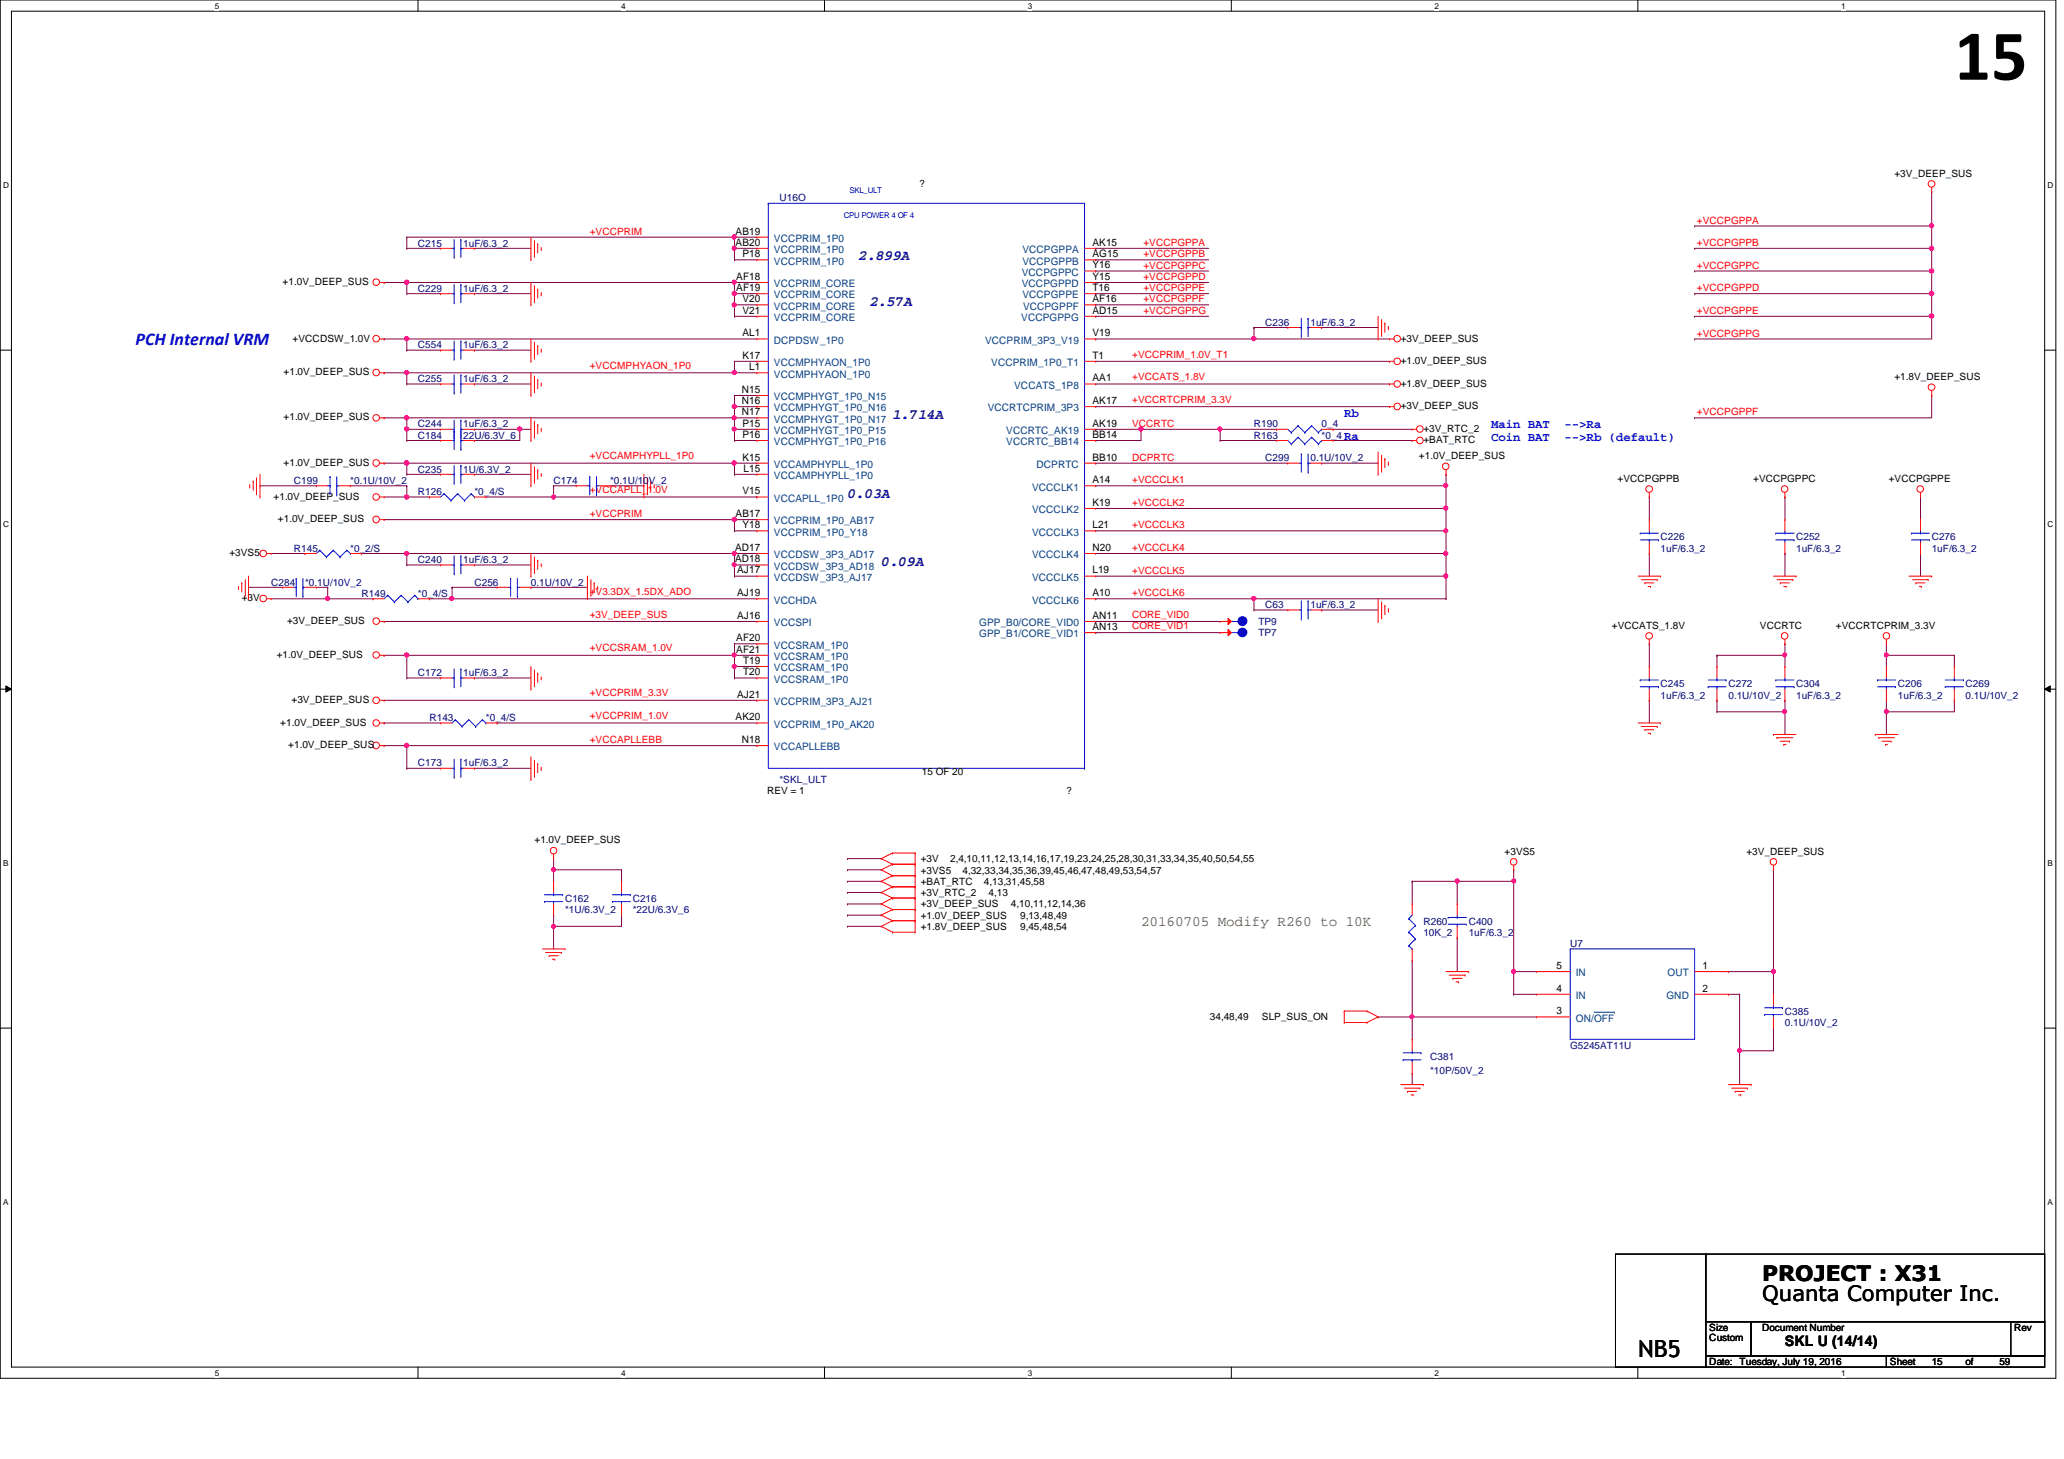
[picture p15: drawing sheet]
<svg xmlns="http://www.w3.org/2000/svg" width="297mm" height="210mm" viewBox="0 0 297 210" stroke-linecap="round" stroke-linejoin="round" font-family="sans-serif">
<defs><g id="words">
<text font-size="10.4" x="281.3" y="11.5">15</text>
<text font-size="3.4" x="235.8" y="195.2">NB5</text>
<g font-size="3">
<text x="253.6" y="184.3">PROJECT : X31</text>
<text x="253.6" y="187.2">Quanta Computer Inc.</text>
</g>
<text font-size="2.6" fill="#00f" x="19.5" y="49.6">PCH Internal VRM</text>
<g font-size="2.1" fill="#000080">
<text x="123.6" y="37.5">2.899A</text>
<text x="125.2" y="44">2.57A</text>
<text x="128.4" y="60.2">1.714A</text>
<text x="122" y="71.6">0.03A</text>
<text x="126.8" y="81.4">0.09A</text>
</g>
<text font-size="2.1" fill="#808000" x="164.2" y="133.3">20160705 Modify R260 to 10K</text>
<text font-size="2.1" x="256.9" y="193.7">SKL U (14/14)</text>
<g font-size="1.8" fill="#00f">
<text x="193.5" y="60">Rb</text>
<text x="193.5" y="63.3">Ra</text>
<text x="214.6" y="61.6">Main BAT</text>
<text x="214.6" y="63.4">Coin BAT</text>
<text x="225.2" y="61.6">--&gt;Ra</text>
<text x="225.2" y="63.4">--&gt;Rb (default)</text>
</g>
<g font-size="1.5">
<text x="105.9" y="33.7">AB19</text>
<text x="105.9" y="35.3">AB20</text>
<text x="157.2" y="35.3">AK15</text>
<text x="106" y="40.3">AF18</text>
<text x="106" y="41.9">AF19</text>
<text x="106.8" y="37">P18</text>
<text x="157.2" y="37">AG15</text>
<text x="157.2" y="38.6">Y16</text>
<text x="157.2" y="40.3">Y15</text>
<text x="157.2" y="41.9">T16</text>
<text x="106.8" y="43.5">V20</text>
<text x="106.8" y="45.1">V21</text>
<text x="157.2" y="43.5">AF16</text>
<text x="157.2" y="45.1">AD15</text>
<text x="106.8" y="48.4">AL1</text>
<text x="106.8" y="51.6">K17</text>
<text x="107.8" y="53.3">L1</text>
<text x="157.2" y="51.6">T1</text>
<text x="157.2" y="48.4">V19</text>
<text x="106.8" y="56.5">N15</text>
<text x="106.8" y="58.1">N16</text>
<text x="106.8" y="59.7">N17</text>
<text x="157.2" y="54.9">AA1</text>
<text x="157.2" y="58.1">AK17</text>
<text x="106.8" y="61.4">P15</text>
<text x="106.8" y="63">P16</text>
<text x="157.2" y="61.4">AK19</text>
<text x="157.2" y="63">BB14</text>
<text x="106.8" y="66.3">K15</text>
<text x="106.8" y="71.1">V15</text>
<text x="107" y="67.9">L15</text>
<text x="157.2" y="69.5">A14</text>
<text x="157.2" y="66.3">BB10</text>
<text x="105.9" y="74.4">AB17</text>
<text x="106.8" y="76">Y18</text>
<text x="157.2" y="72.8">K19</text>
<text x="157.2" y="76">L21</text>
<text x="105.8" y="79.2">AD17</text>
<text x="105.8" y="80.9">AD18</text>
<text x="106.1" y="82.5">AJ17</text>
<text x="157.2" y="79.2">N20</text>
<text x="157.2" y="82.5">L19</text>
<text x="106.1" y="85.8">AJ19</text>
<text x="106.1" y="89">AJ16</text>
<text x="157.2" y="89">AN11</text>
<text x="157.2" y="85.8">A10</text>
<text x="106" y="92.2">AF20</text>
<text x="106" y="93.9">AF21</text>
<text x="106.9" y="95.5">T19</text>
<text x="157.2" y="90.6">AN13</text>
<text x="106.1" y="100.4">AJ21</text>
<text x="106.9" y="97.2">T20</text>
<text x="105.9" y="103.6">AK20</text>
<text x="106.8" y="106.9">N18</text>
<text x="224" y="142.7">4</text>
<text x="224" y="139.4">5</text>
<text x="245" y="139.4">1</text>
<text x="245" y="142.7">2</text>
<text x="224" y="145.9">3</text>
</g>
<g font-size="1.5" fill="#004080">
<text x="111.4" y="34.8">VCCPRIM_1P0</text>
<text x="111.4" y="36.4">VCCPRIM_1P0</text>
<text x="111.4" y="38.1">VCCPRIM_1P0</text>
<text x="111.4" y="41.3">VCCPRIM_CORE</text>
<text x="147.1" y="39.7">VCCPGPPC</text>
<text x="147.1" y="41.3">VCCPGPPD</text>
<text x="147.1" y="36.4">VCCPGPPA</text>
<text x="147.1" y="38.1">VCCPGPPB</text>
<text x="111.4" y="42.9">VCCPRIM_CORE</text>
<text x="111.4" y="44.5">VCCPRIM_CORE</text>
<text x="111.4" y="46.2">VCCPRIM_CORE</text>
<text x="147" y="46.2">VCCPGPPG</text>
<text x="147.1" y="42.9">VCCPGPPE</text>
<text x="147.2" y="44.5">VCCPGPPF</text>
<text x="111.4" y="49.4">DCPDSW_1P0</text>
<text x="111.4" y="52.7">VCCMPHYAON_1P0</text>
<text x="141.8" y="49.4">VCCPRIM_3P3_V19</text>
<text x="142.7" y="52.7">VCCPRIM_1P0_T1</text>
<text x="111.4" y="54.3">VCCMPHYAON_1P0</text>
<text x="111.4" y="57.6">VCCMPHYGT_1P0_N15</text>
<text x="111.4" y="59.2">VCCMPHYGT_1P0_N16</text>
<text x="142.2" y="59.2">VCCRTCPRIM_3P3</text>
<text x="146" y="55.9">VCCATS_1P8</text>
<text x="111.4" y="60.8">VCCMPHYGT_1P0_N17</text>
<text x="111.4" y="62.4">VCCMPHYGT_1P0_P15</text>
<text x="111.4" y="64.1">VCCMPHYGT_1P0_P16</text>
<text x="144.8" y="62.4">VCCRTC_AK19</text>
<text x="144.8" y="64.1">VCCRTC_BB14</text>
<text x="111.4" y="67.3">VCCAMPHYPLL_1P0</text>
<text x="111.4" y="68.9">VCCAMPHYPLL_1P0</text>
<text x="148.5" y="70.6">VCCCLK1</text>
<text x="149.2" y="67.3">DCPRTC</text>
<text x="111.4" y="72.2">VCCAPLL_1P0</text>
<text x="111.4" y="75.4">VCCPRIM_1P0_AB17</text>
<text x="111.4" y="77">VCCPRIM_1P0_Y18</text>
<text x="148.5" y="73.8">VCCCLK2</text>
<text x="148.5" y="77">VCCCLK3</text>
<text x="111.4" y="80.3">VCCDSW_3P3_AD17</text>
<text x="111.4" y="82">VCCDSW_3P3_AD18</text>
<text x="111.4" y="83.6">VCCDSW_3P3_AJ17</text>
<text x="148.5" y="80.3">VCCCLK4</text>
<text x="148.5" y="83.6">VCCCLK5</text>
<text x="111.4" y="86.8">VCCHDA</text>
<text x="148.5" y="86.8">VCCCLK6</text>
<text x="111.4" y="90.1">VCCSPI</text>
<text x="111.4" y="93.3">VCCSRAM_1P0</text>
<text x="111.4" y="95">VCCSRAM_1P0</text>
<text x="140.9" y="90.1">GPP_B0/CORE_VID0</text>
<text x="140.9" y="91.7">GPP_B1/CORE_VID1</text>
<text x="111.4" y="101.4">VCCPRIM_3P3_AJ21</text>
<text x="111.4" y="96.6">VCCSRAM_1P0</text>
<text x="111.4" y="98.2">VCCSRAM_1P0</text>
<text x="111.4" y="107.9">VCCAPLLEBB</text>
<text x="111.4" y="104.7">VCCPRIM_1P0_AK20</text>
<text x="226.8" y="143.7">IN</text>
<text x="226.8" y="140.5">IN</text>
<text x="239.8" y="143.7">GND</text>
<text x="240" y="140.5">OUT</text>
<text x="226.8" y="147">ON/OFF</text>
</g>
<g font-size="1.4" fill="#000080">
<text x="112.2" y="29">U16O</text>
<text x="60.2" y="35.5">C215</text>
<text x="66.7" y="35.5">1uF/6.3_2</text>
<text x="60.2" y="42">C229</text>
<text x="66.7" y="42">1uF/6.3_2</text>
<text x="182.1" y="46.9">C236</text>
<text x="188.6" y="46.9">1uF/6.3_2</text>
<text x="60.2" y="50.1">C554</text>
<text x="66.7" y="50.1">1uF/6.3_2</text>
<text x="60.2" y="55">C255</text>
<text x="66.7" y="55">1uF/6.3_2</text>
<text x="60.2" y="63.1">C184</text>
<text x="60.2" y="61.5">C244</text>
<text x="66.7" y="63.1">22U/6.3V_6</text>
<text x="66.7" y="61.5">1uF/6.3_2</text>
<text x="180.5" y="63.1">R163</text>
<text x="180.5" y="61.5">R190</text>
<text x="190.2" y="63.1">*0_4</text>
<text x="190.2" y="61.5">0_4</text>
<text x="42.3" y="69.6">C199</text>
<text x="50.4" y="69.6">*0.1U/10V_2</text>
<text x="60.2" y="68">C235</text>
<text x="60.2" y="71.2">R126</text>
<text x="66.7" y="68">1U/6.3V_2</text>
<text x="68.3" y="71.2">*0_4/S</text>
<text x="79.7" y="69.6">C174</text>
<text x="87.8" y="69.6">*0.1U/10V_2</text>
<text x="182.1" y="66.4">C299</text>
<text x="188.6" y="66.4">0.1U/10V_2</text>
<text x="239" y="77.7">C226</text>
<text x="258.5" y="77.7">C252</text>
<text x="278" y="77.7">C276</text>
<text x="42.3" y="79.4">R145</text>
<text x="50.4" y="79.4">*0_2/S</text>
<text x="60.2" y="81">C240</text>
<text x="66.7" y="81">1uF/6.3_2</text>
<text x="239" y="79.4">1uF/6.3_2</text>
<text x="258.5" y="79.4">1uF/6.3_2</text>
<text x="278" y="79.4">1uF/6.3_2</text>
<text x="39" y="84.2">C284</text>
<text x="43.9" y="84.2">*0.1U/10V_2</text>
<text x="52" y="85.9">R149</text>
<text x="60.2" y="85.9">*0_4/S</text>
<text x="68.3" y="84.2">C256</text>
<text x="76.4" y="84.2">0.1U/10V_2</text>
<text x="181.1" y="89.9">TP9</text>
<text x="182.1" y="87.5">C63</text>
<text x="188.6" y="87.5">1uF/6.3_2</text>
<text x="181.1" y="91.6">TP7</text>
<text x="60.2" y="97.2">C172</text>
<text x="66.7" y="97.2">1uF/6.3_2</text>
<text x="239" y="98.9">C245</text>
<text x="239" y="100.5">1uF/6.3_2</text>
<text x="248.7" y="98.9">C272</text>
<text x="248.7" y="100.5">0.1U/10V_2</text>
<text x="258.5" y="98.9">C304</text>
<text x="258.5" y="100.5">1uF/6.3_2</text>
<text x="273.1" y="98.9">C206</text>
<text x="273.1" y="100.5">1uF/6.3_2</text>
<text x="282.9" y="98.9">C269</text>
<text x="282.9" y="100.5">0.1U/10V_2</text>
<text x="61.8" y="103.8">R143</text>
<text x="69.9" y="103.8">*0_4/S</text>
<text x="60.2" y="110.2">C173</text>
<text x="66.7" y="110.2">1uF/6.3_2</text>
<text x="112.2" y="112.7">*SKL_ULT</text>
<text x="81.3" y="129.8">C162</text>
<text x="81.3" y="131.4">*1U/6.3V_2</text>
<text x="91.1" y="129.8">C216</text>
<text x="91.1" y="131.4">*22U/6.3V_6</text>
<text x="204.8" y="133">R260</text>
<text x="204.8" y="134.6">10K_2</text>
<text x="211.4" y="133">C400</text>
<text x="211.4" y="134.6">1uF/6.3_2</text>
<text x="226" y="136.3">U7</text>
<text x="256.9" y="146">C385</text>
<text x="256.9" y="147.7">0.1U/10V_2</text>
<text x="205.8" y="152.5">C381</text>
<text x="205.8" y="154.5">*10P/50V_2</text>
<text x="226" y="150.9">G5245AT11U</text>
</g>
<g font-size="1.4">
<text x="132.3" y="26.8">?</text>
<text x="272.6" y="25.4">+3V_DEEP_SUS</text>
<text x="40.7" y="41">+1.0V_DEEP_SUS</text>
<text x="42.1" y="49.1">+VCCDSW_1.0V</text>
<text x="201.6" y="52.4">+1.0V_DEEP_SUS</text>
<text x="201.6" y="49.1">+3V_DEEP_SUS</text>
<text x="40.8" y="54">+1.0V_DEEP_SUS</text>
<text x="201.6" y="58.9">+3V_DEEP_SUS</text>
<text x="201.6" y="55.6">+1.8V_DEEP_SUS</text>
<text x="272.6" y="54.7">+1.8V_DEEP_SUS</text>
<text x="40.8" y="60.5">+1.0V_DEEP_SUS</text>
<text x="204.8" y="62.1">+3V_RTC_2</text>
<text x="204.8" y="63.8">+BAT_RTC</text>
<text x="39.4" y="71.9">+1.0V_DEEP_SUS</text>
<text x="40.8" y="67">+1.0V_DEEP_SUS</text>
<text x="204.2" y="66">+1.0V_DEEP_SUS</text>
<text x="232.8" y="69.3">+VCCPGPPB</text>
<text x="252.3" y="69.3">+VCCPGPPC</text>
<text x="271.8" y="69.3">+VCCPGPPE</text>
<text x="40" y="75.1">+1.0V_DEEP_SUS</text>
<text x="33" y="80">+3VS5</text>
<text x="34.8" y="86.5">+3V</text>
<text x="41.3" y="89.8">+3V_DEEP_SUS</text>
<text x="39.8" y="94.7">+1.0V_DEEP_SUS</text>
<text x="232" y="90.4">+VCCATS_1.8V</text>
<text x="253.3" y="90.4">VCCRTC</text>
<text x="264.2" y="90.4">+VCCRTCPRIM_3.3V</text>
<text x="41.9" y="101.1">+3V_DEEP_SUS</text>
<text x="40.3" y="104.4">+1.0V_DEEP_SUS</text>
<text x="41.5" y="107.7">+1.0V_DEEP_SUS</text>
<text x="132.7" y="111.5">15 OF 20</text>
<text x="110.4" y="114.3">REV = 1</text>
<text x="153.5" y="114.3">?</text>
<text x="76.9" y="121.3">+1.0V_DEEP_SUS</text>
<text x="132.5" y="125.7">+3VS5</text>
<text x="132.5" y="124.1">+3V</text>
<text x="136.7" y="124.1">2,4,10,11,12,13,14,16,17,19,23,24,25,28,30,31,33,34,35,40,50,54,55</text>
<text x="138.5" y="125.7">4,32,33,34,35,36,39,45,46,47,48,49,53,54,57</text>
<text x="216.5" y="122.9">+3VS5</text>
<text x="251.3" y="122.9">+3V_DEEP_SUS</text>
<text x="132.5" y="128.9">+3V_RTC_2</text>
<text x="132.5" y="130.6">+3V_DEEP_SUS</text>
<text x="132.5" y="127.3">+BAT_RTC</text>
<text x="141.6" y="127.3">4,13,31,45,58</text>
<text x="142.3" y="128.9">4,13</text>
<text x="145.5" y="130.6">4,10,11,12,14,36</text>
<text x="132.5" y="132.2">+1.0V_DEEP_SUS</text>
<text x="132.5" y="133.8">+1.8V_DEEP_SUS</text>
<text x="146.8" y="132.2">9,13,48,49</text>
<text x="146.8" y="133.8">9,45,48,54</text>
<text x="174.1" y="146.7">34,48,49</text>
<text x="181.6" y="146.7">SLP_SUS_ON</text>
<text x="246" y="191.5">Size</text>
<text x="253.6" y="191.5">Document Number</text>
<text x="289.9" y="191.5">Rev</text>
<text x="246" y="196.4">Date: Tuesday, July 19, 2016</text>
<text x="246" y="193">Custom</text>
<text x="272" y="196.4">Sheet</text>
<text x="278" y="196.4">15</text>
<text x="282.9" y="196.4">of</text>
<text x="287.7" y="196.4">59</text>
</g>
<g font-size="1.4" fill="#f00">
<text x="84.9" y="33.8">+VCCPRIM</text>
<text x="164.5" y="35.4">+VCCPGPPA</text>
<text x="244.2" y="35.4">+VCCPGPPB</text>
<text x="244.2" y="32.2">+VCCPGPPA</text>
<text x="164.5" y="37">+VCCPGPPB</text>
<text x="164.5" y="38.7">+VCCPGPPC</text>
<text x="164.5" y="40.3">+VCCPGPPD</text>
<text x="164.5" y="41.9">+VCCPGPPE</text>
<text x="244.2" y="38.7">+VCCPGPPC</text>
<text x="244.2" y="41.9">+VCCPGPPD</text>
<text x="164.5" y="43.5">+VCCPGPPF</text>
<text x="164.5" y="45.2">+VCCPGPPG</text>
<text x="244.2" y="45.2">+VCCPGPPE</text>
<text x="84.9" y="53.1">+VCCMPHYAON_1P0</text>
<text x="162.9" y="51.4">+VCCPRIM_1.0V_T1</text>
<text x="244.2" y="48.4">+VCCPGPPG</text>
<text x="162.9" y="58">+VCCRTCPRIM_3.3V</text>
<text x="162.9" y="54.7">+VCCATS_1.8V</text>
<text x="244.2" y="59.8">+VCCPGPPF</text>
<text x="162.9" y="61.4">VCCRTC</text>
<text x="84.9" y="66.1">+VCCAMPHYPLL_1P0</text>
<text x="84.9" y="71">+VCCAPLL_1.0V</text>
<text x="162.9" y="69.6">+VCCCLK1</text>
<text x="162.9" y="66.3">DCPRTC</text>
<text x="84.9" y="74.4">+VCCPRIM</text>
<text x="162.9" y="72.8">+VCCCLK2</text>
<text x="162.9" y="76">+VCCCLK3</text>
<text x="162.9" y="79.3">+VCCCLK4</text>
<text x="162.9" y="82.5">+VCCCLK5</text>
<text x="84.9" y="85.6">+V3.3DX_1.5DX_ADO</text>
<text x="84.9" y="88.9">+3V_DEEP_SUS</text>
<text x="162.9" y="85.8">+VCCCLK6</text>
<text x="162.9" y="88.9">CORE_VID0</text>
<text x="84.9" y="93.7">+VCCSRAM_1.0V</text>
<text x="162.9" y="90.5">CORE_VID1</text>
<text x="84.9" y="100.2">+VCCPRIM_3.3V</text>
<text x="84.9" y="103.5">+VCCPRIM_1.0V</text>
<text x="84.9" y="106.9">+VCCAPLLEBB</text>
</g>
<g font-size="1.2">
<text x="30.9" y="1.2">5</text>
<text x="89.4" y="1.2">4</text>
<text x="147.9" y="1.2">3</text>
<text x="206.5" y="1.2">2</text>
<text x="265" y="1.2">1</text>
<text x=".5" y="27.1">D</text>
<text x="294.7" y="27.1">D</text>
<text x=".5" y="75.8">C</text>
<text x="294.7" y="75.8">C</text>
<text x=".5" y="124.6">B</text>
<text x="294.7" y="124.6">B</text>
<text x=".5" y="173.4">A</text>
<text x="294.7" y="173.4">A</text>
<text x="30.9" y="197.9">5</text>
<text x="89.4" y="197.9">4</text>
<text x="147.9" y="197.9">3</text>
<text x="206.5" y="197.9">2</text>
<text x="265" y="197.9">1</text>
</g>
<g font-size="1.1" fill="#00f">
<text x="122.3" y="27.8">SKL_ULT</text>
<text x="121.5" y="31.4">CPU POWER 4 OF 4</text>
</g>
</g></defs>
<path d="M0 0h295.9v198.3h-295.9zM1.6 1.6h292.7v195.1h-292.7z" fill="none" stroke="#000" stroke-width=".14"/>
<g fill="#fff">
<path d="M30.9 .2h.6v1.3h-.6z"/>
<path d="M30.9 196.8h.6v1.4h-.6z"/>
</g>
<path d="M60.2 0v1.6M60.2 196.7v1.6" fill="none" stroke="#000" stroke-width=".14"/>
<g fill="#fff">
<path d="M89.4 .2h.6v1.3h-.6z"/>
<path d="M89.4 196.8h.6v1.4h-.6z"/>
</g>
<path d="M118.7 0v1.6M118.7 196.7v1.6" fill="none" stroke="#000" stroke-width=".14"/>
<g fill="#fff">
<path d="M147.9 .2h.6v1.3h-.6z"/>
<path d="M147.9 196.8h.6v1.4h-.6z"/>
</g>
<path d="M177.2 0v1.6M177.2 196.7v1.6" fill="none" stroke="#000" stroke-width=".14"/>
<g fill="#fff">
<path d="M206.5 .2h.5v1.3h-.5z"/>
<path d="M206.5 196.8h.5v1.4h-.5z"/>
</g>
<path d="M235.7 0v1.6M235.7 196.7v1.6" fill="none" stroke="#000" stroke-width=".14"/>
<g fill="#fff">
<path d="M265 .2h.6v1.3h-.6z"/>
<path d="M265 196.8h.6v1.4h-.6z"/>
<path d="M.5 26h.8v1.3h-.8z"/>
<path d="M294.7 26h.8v1.3h-.8z"/>
<path d="M.5 74.8h.8v1.3h-.8z"/>
<path d="M294.7 74.8h.8v1.3h-.8z"/>
</g>
<path d="M0 50.4h1.6M294.3 50.4h1.6" fill="none" stroke="#000" stroke-width=".14"/>
<g fill="#fff">
<path d="M.5 123.5h.7v1.3h-.7z"/>
<path d="M294.7 123.5h.7v1.3h-.7z"/>
</g>
<path d="M0 99.1h1.6M.8 98.7l.8 .4-.8 .5zM294.3 99.1l.8-.4v.9zM294.3 99.1h1.6" fill="none" stroke="#000" stroke-width=".14"/>
<path d="M.8 98.7l.8 .4-.8 .5zM294.3 99.1l.8-.4v.9z" fill="#000"/>
<g fill="#fff">
<path d="M.5 172.3h.7v1.3h-.7z"/>
<path d="M294.7 172.3h.7v1.3h-.7z"/>
</g>
<path d="M0 147.9h1.6M294.3 147.9h1.6" fill="none" stroke="#000" stroke-width=".14"/>
<path d="M105.7 34.1h.1M105.7 34.1h3.2M105.7 79.6h.1M105.7 79.6h3.2M157.7 69.9h50.4M208.1 69.9h.1M55.3 100.8h53.6M108.9 100.8h.1" fill="none" stroke="#800040" stroke-width=".14"/>
<circle cx="208.1" cy="69.8" r=".3" fill="#f0f"/>
<circle cx="208.1" cy="69.8" r=".3" fill="none" stroke="#f0f" stroke-width=".14"/>
<path d="M58.5 34.1h47.2M105.7 37.4h.1M105.7 35.7h.1M105.7 34.1h.1M105.7 37.4h3.2M105.7 35.7v1.7M105.7 95.9h.1M105.7 95.9h3.2" fill="none" stroke="#800040" stroke-width=".14"/>
<circle cx="105.7" cy="34.1" r=".31" fill="#f0f"/>
<circle cx="105.7" cy="34.1" r=".31" fill="none" stroke="#f0f" stroke-width=".14"/>
<path d="M58.5 60.1h.1M58.5 60.1h47.2M105.7 63.4h.1M105.7 63.4h3.2M157.7 66.6h.1M157.7 66.6h27.6M71.5 104h.1M71.5 104h37.4" fill="none" stroke="#800040" stroke-width=".14"/>
<circle cx="105.7" cy="60.1" r=".3" fill="#f0f"/>
<circle cx="105.7" cy="60.1" r=".3" fill="none" stroke="#f0f" stroke-width=".14"/>
<circle cx="58.5" cy="60.1" r=".31" fill="#f0f"/>
<circle cx="58.5" cy="60.1" r=".31" fill="none" stroke="#f0f" stroke-width=".14"/>
<path d="M58.5 94.3h47.2M105.7 95.9h.1M105.7 94.3h.1M105.7 95.9v1.6" fill="none" stroke="#800040" stroke-width=".14"/>
<circle cx="58.5" cy="94.2" r=".31" fill="#f0f"/>
<circle cx="58.5" cy="94.2" r=".31" fill="none" stroke="#f0f" stroke-width=".14"/>
<circle cx="105.7" cy="94.2" r=".3" fill="#f0f"/>
<circle cx="105.7" cy="94.2" r=".3" fill="none" stroke="#f0f" stroke-width=".14"/>
<path d="M105.7 94.3h.1M105.7 94.3v1.6" fill="none" stroke="#800040" stroke-width=".14"/>
<circle cx="105.7" cy="95.9" r=".3" fill="#f0f"/>
<circle cx="105.7" cy="95.9" r=".3" fill="none" stroke="#f0f" stroke-width=".14"/>
<path d="M157.7 79.6h50.4M208.1 79.6h.1" fill="none" stroke="#800040" stroke-width=".14"/>
<circle cx="208.1" cy="79.6" r=".3" fill="#f0f"/>
<circle cx="208.1" cy="79.6" r=".3" fill="none" stroke="#f0f" stroke-width=".14"/>
<path d="M105.7 35.7h.1M105.7 34.1h.1M105.7 35.7h3.2M105.7 34.1v1.6M105.7 82.9h.1M105.7 97.5h.1M105.7 82.9h3.2M105.7 97.5h3.2" fill="none" stroke="#800040" stroke-width=".14"/>
<circle cx="105.7" cy="35.7" r=".3" fill="#f0f"/>
<circle cx="105.7" cy="35.7" r=".3" fill="none" stroke="#f0f" stroke-width=".14"/>
<path d="M105.7 45.5h.1M105.7 43.9h.1M105.7 45.5h3.2M105.7 43.9v1.6" fill="none" stroke="#800040" stroke-width=".14"/>
<circle cx="105.7" cy="43.9" r=".3" fill="#f0f"/>
<circle cx="105.7" cy="43.9" r=".3" fill="none" stroke="#f0f" stroke-width=".14"/>
<path d="M58.5 40.6h.1M58.5 40.6h47.2" fill="none" stroke="#800040" stroke-width=".14"/>
<circle cx="105.7" cy="40.6" r=".3" fill="#f0f"/>
<circle cx="105.7" cy="40.6" r=".3" fill="none" stroke="#f0f" stroke-width=".14"/>
<circle cx="58.5" cy="40.6" r=".31" fill="#f0f"/>
<circle cx="58.5" cy="40.6" r=".31" fill="none" stroke="#f0f" stroke-width=".14"/>
<path d="M58.5 107.3h50.4M108.9 107.3h.1" fill="none" stroke="#800040" stroke-width=".14"/>
<circle cx="58.5" cy="107.2" r=".32" fill="#f0f"/>
<circle cx="58.5" cy="107.2" r=".32" fill="none" stroke="#f0f" stroke-width=".14"/>
<path d="M105.7 61.8h.1M105.7 61.8h3.2M105.7 61.8v1.6M157.7 61.8h.1M157.7 61.8h6.5M157.7 82.9h50.4M208.1 82.9h.1" fill="none" stroke="#800040" stroke-width=".14"/>
<circle cx="208.1" cy="82.9" r=".31" fill="#f0f"/>
<circle cx="208.1" cy="82.9" r=".31" fill="none" stroke="#f0f" stroke-width=".14"/>
<g fill="none" stroke="#800040" stroke-width=".14">
<path d="M157.7 52h42.3M200 52h.1M55.3 74.8h53.6M105.7 68.2h.1M105.7 66.6h.1M105.7 79.6h.1M105.7 74.8h.1M105.7 68.2h3.2M105.7 66.6v1.6M105.7 79.6v1.7M105.7 66.6h3.2M105.7 81.3h.1"/>
<path d="M105.7 81.3h3.2"/>
</g>
<circle cx="105.7" cy="74.7" r=".31" fill="#f0f"/>
<circle cx="105.7" cy="74.7" r=".31" fill="none" stroke="#f0f" stroke-width=".14"/>
<g fill="none" stroke="#800040" stroke-width=".14">
<path d="M105.7 42.2h.1M105.7 40.6h.1M105.7 40.6v1.6M105.7 42.2h3.2M105.7 40.6h3.2M157.7 58.5h42.3M200 58.5h.1M105.7 76.4h.1M105.7 74.8h.1M105.7 60.1h.1M105.7 76.4h3.2M105.7 60.1v1.7"/>
<path d="M105.7 74.8v1.6M105.7 60.1h3.2M157.7 63.4h.1M164.2 61.8h.1M164.2 61.8v1.6h-6.5"/>
</g>
<circle cx="105.7" cy="61.7" r=".3" fill="#f0f"/>
<circle cx="105.7" cy="61.7" r=".3" fill="none" stroke="#f0f" stroke-width=".14"/>
<path d="M157.7 73.2h50.4M208.1 73.2h.1" fill="none" stroke="#800040" stroke-width=".14"/>
<circle cx="208.1" cy="73.1" r=".3" fill="#f0f"/>
<circle cx="208.1" cy="73.1" r=".3" fill="none" stroke="#f0f" stroke-width=".14"/>
<path d="M105.7 81.3h.1M105.7 81.3v1.6M157.7 86.1h.1M157.7 86.1h22.8" fill="none" stroke="#800040" stroke-width=".14"/>
<circle cx="105.7" cy="81.2" r=".3" fill="#f0f"/>
<circle cx="105.7" cy="81.2" r=".3" fill="none" stroke="#f0f" stroke-width=".14"/>
<path d="M105.7 43.9h.1M105.7 42.2h.1M105.7 43.9h3.2M105.7 42.2v1.7M105.7 94.3h.1M105.7 94.3h3.2M157.7 89.4h.1M157.7 89.4h17.9" fill="none" stroke="#800040" stroke-width=".14"/>
<circle cx="105.7" cy="42.2" r=".31" fill="#f0f"/>
<circle cx="105.7" cy="42.2" r=".31" fill="none" stroke="#f0f" stroke-width=".14"/>
<path d="M58.5 53.6h50.4M105.7 53.6h.1M157.7 55.2h42.3M200 55.2h.1M157.7 91h.1M157.7 91h17.9" fill="none" stroke="#800040" stroke-width=".14"/>
<circle cx="58.5" cy="53.6" r=".31" fill="#f0f"/>
<circle cx="58.5" cy="53.6" r=".31" fill="none" stroke="#f0f" stroke-width=".14"/>
<circle cx="105.7" cy="53.6" r=".3" fill="#f0f"/>
<circle cx="105.7" cy="53.6" r=".3" fill="none" stroke="#f0f" stroke-width=".14"/>
<path d="M58.5 55.2h.1M58.5 53.6h.1M58.5 55.2h4.9M58.5 53.6v1.6M68.3 55.2h.1M68.3 55.2h8.1M74.8 61.8h.1M74.8 61.8h1.6M157.7 76.4h50.4M208.1 76.4h.1" fill="none" stroke="#800040" stroke-width=".14"/>
<circle cx="74.8" cy="61.7" r=".31" fill="#f0f"/>
<circle cx="74.8" cy="61.7" r=".31" fill="none" stroke="#f0f" stroke-width=".14"/>
<path d="M58.5 61.8h.1M58.5 61.8h4.9" fill="none" stroke="#800040" stroke-width=".14"/>
<circle cx="58.5" cy="61.7" r=".31" fill="#f0f"/>
<circle cx="58.5" cy="61.7" r=".31" fill="none" stroke="#f0f" stroke-width=".14"/>
<g fill="none" stroke="#800040" stroke-width=".14">
<path d="M55.3 60.1h.1M55.3 66.6h.1M55.3 60.1h3.2M55.3 66.6h50.4M58.5 61.8h.1M58.5 63.4h.1M58.5 68.2h.1M58.5 66.6h.1M58.5 61.8v1.6M58.5 66.6v1.6M58.5 63.4h4.9M58.5 68.2h4.9"/>
<path d="M68.3 63.4h.1M68.3 61.8h.1M68.3 68.2h.1M68.3 61.8h6.5M68.3 68.2h8.1M74.8 61.8h.1M74.8 61.8v1.6h-6.5M105.7 66.6h.1"/>
</g>
<circle cx="58.5" cy="66.6" r=".32" fill="#f0f"/>
<circle cx="58.5" cy="66.6" r=".32" fill="none" stroke="#f0f" stroke-width=".14"/>
<circle cx="105.7" cy="66.6" r=".31" fill="#f0f"/>
<circle cx="105.7" cy="66.6" r=".31" fill="none" stroke="#f0f" stroke-width=".14"/>
<g fill="none" stroke="#800040" stroke-width=".14">
<path d="M58.5 97.5h.1M58.5 94.3h.1M58.5 97.5h4.9M58.5 94.3v3.2M68.3 97.5h.1M68.3 97.5h8.1M180.5 87.8h.1M180.5 86.1h.1M180.5 87.8h4.8M180.5 86.1v1.7M180.5 86.1h27.6M190.2 87.8h.1"/>
<path d="M190.2 87.8h8.1M208.1 86.1h.1M55.3 107.3h.1M55.3 107.3h3.2M58.5 110.5h.1M58.5 107.3h.1M58.5 107.3v3.2M58.5 110.5h4.9M68.3 110.5h.1M68.3 110.5h8.1"/>
</g>
<circle cx="180.4" cy="86.1" r=".31" fill="#f0f"/>
<circle cx="180.4" cy="86.1" r=".31" fill="none" stroke="#f0f" stroke-width=".14"/>
<g fill="none" stroke="#800040" stroke-width=".14">
<path d="M58.5 35.7h.1M58.5 34.1h.1M58.5 34.1v1.6M58.5 35.7h4.9M68.3 35.7h.1M68.3 35.7h8.1M55.3 40.6h.1M55.3 48.8h.1M55.3 40.6h3.2M55.3 48.8h3.2M58.5 42.2h.1M58.5 40.6h.1"/>
<path d="M58.5 50.4h.1M58.5 48.8h.1M58.5 42.2h4.9M58.5 40.6v1.6M58.5 48.8v1.6M58.5 50.4h4.9M68.3 42.2h.1M68.3 50.4h.1M68.3 42.2h8.1M68.3 50.4h8.1M69.9 71.5h9.8M79.7 71.5h.1"/>
<path d="M190.2 66.6h.1M190.2 66.6h8.1M65.1 84.5h.1M65.1 84.5h6.4M65.1 84.5v1.6M76.4 84.5h.1M76.4 84.5h8.1"/>
</g>
<circle cx="79.7" cy="71.5" r=".3" fill="#f0f"/>
<circle cx="79.7" cy="71.5" r=".3" fill="none" stroke="#f0f" stroke-width=".14"/>
<path d="M180.5 47.1h.1M180.5 48.8h.1M180.5 47.1h4.8M180.5 47.1v1.7M180.5 48.8h19.5M190.2 47.1h.1M190.2 47.1h8.1" fill="none" stroke="#800040" stroke-width=".14"/>
<circle cx="180.4" cy="48.7" r=".31" fill="#f0f"/>
<circle cx="180.4" cy="48.7" r=".31" fill="none" stroke="#f0f" stroke-width=".14"/>
<path d="M58.5 48.8h.1M58.5 48.8h50.4M105.7 56.9h.1M105.7 56.9h3.2M105.7 56.9v1.6" fill="none" stroke="#800040" stroke-width=".14"/>
<circle cx="58.5" cy="48.7" r=".31" fill="#f0f"/>
<circle cx="58.5" cy="48.7" r=".31" fill="none" stroke="#f0f" stroke-width=".14"/>
<path d="M105.7 58.5h.1M105.7 58.5h3.2M58.5 60.1h.1M58.5 60.1v1.7" fill="none" stroke="#800040" stroke-width=".14"/>
<circle cx="105.7" cy="58.5" r=".31" fill="#f0f"/>
<circle cx="105.7" cy="58.5" r=".31" fill="none" stroke="#f0f" stroke-width=".14"/>
<path d="M55.3 53.6h.1M55.3 53.6h3.2M105.7 58.5h.1M105.7 52h.1M105.7 52v1.6M105.7 58.5v1.6M105.7 52h3.2M65.1 86.1h.1M65.1 86.1h43.8" fill="none" stroke="#800040" stroke-width=".14"/>
<circle cx="65" cy="86.1" r=".3" fill="#f0f"/>
<circle cx="65" cy="86.1" r=".3" fill="none" stroke="#f0f" stroke-width=".14"/>
<path d="M157.7 48.8h.1M157.7 48.8h22.8M208.1 69.9h.1M208.1 73.2h.1M208.1 69.9v6.5M55.3 94.3h.1M55.3 94.3h3.2M105.7 92.6h.1M105.7 92.6h3.2M105.7 92.6v1.7" fill="none" stroke="#800040" stroke-width=".14"/>
<circle cx="208.1" cy="76.4" r=".3" fill="#f0f"/>
<circle cx="208.1" cy="76.4" r=".3" fill="none" stroke="#f0f" stroke-width=".14"/>
<g fill="none" stroke="#800040" stroke-width=".14">
<path d="M157.7 35.7h.1M157.7 37.4h.1M157.7 39h.1M157.7 35.7h16.2M157.7 37.4h16.2M157.7 39h16.2M243.9 35.7h.1M243.9 35.7h34.1M157.7 40.6h.1M157.7 42.2h.1M157.7 43.9h.1M157.7 45.5h.1"/>
<path d="M157.7 40.6h16.2M157.7 42.2h16.2M157.7 43.9h16.2M157.7 45.5h16.2M208.1 76.4h.1M208.1 79.6h.1M208.1 68.2h.1M208.1 68.2v1.7M208.1 76.4v9.7M237.4 79.6h.1M237.4 71.5h.1M237.4 71.5v3.3"/>
<path d="M237.4 79.6v3.3M256.9 79.6h.1M256.9 71.5h.1M256.9 71.5v3.3M256.9 79.6v3.3M276.4 71.5h.1M276.4 79.6h.1M276.4 71.5v3.3M276.4 79.6v3.3M208.1 82.9h.1M237.4 92.6h.1M237.4 92.6v3.3"/>
<path d="M237.4 100.8h.1M237.4 100.8v3.2"/>
</g>
<circle cx="278" cy="35.7" r=".31" fill="#f0f"/>
<circle cx="278" cy="35.7" r=".31" fill="none" stroke="#f0f" stroke-width=".14"/>
<path d="M243.9 39h.1M243.9 39h34.1" fill="none" stroke="#800040" stroke-width=".14"/>
<circle cx="278" cy="39" r=".31" fill="#f0f"/>
<circle cx="278" cy="39" r=".31" fill="none" stroke="#f0f" stroke-width=".14"/>
<path d="M243.9 48.8h.1M243.9 45.5h.1M243.9 48.8h34.1M243.9 45.5h34.1" fill="none" stroke="#800040" stroke-width=".14"/>
<circle cx="278" cy="45.5" r=".31" fill="#f0f"/>
<circle cx="278" cy="45.5" r=".31" fill="none" stroke="#f0f" stroke-width=".14"/>
<g fill="none" stroke="#800040" stroke-width=".14">
<path d="M278 27.6h.1M278 39h.1M278 35.7h.1M278 27.6v4.9M278 35.7v6.5M278 45.5h.1M278 56.9h.1M278 45.5v3.3M278 56.9v3.2h-34.1M58.5 79.6h.1M58.5 79.6v1.7M58.5 79.6h47.2"/>
<path d="M243.9 60.1h.1M58.5 81.3h.1M58.5 81.3h4.9M68.3 81.3h.1M68.3 81.3h8.1"/>
</g>
<circle cx="105.7" cy="79.6" r=".3" fill="#f0f"/>
<circle cx="105.7" cy="79.6" r=".3" fill="none" stroke="#f0f" stroke-width=".14"/>
<circle cx="58.5" cy="79.6" r=".31" fill="#f0f"/>
<circle cx="58.5" cy="79.6" r=".31" fill="none" stroke="#f0f" stroke-width=".14"/>
<path d="M243.9 32.5h.1M243.9 32.5h34.1M39 79.6h4.9M43.9 79.6h.1M52 79.6h.1M52 79.6h6.5M55.3 89.4h.1M55.3 89.4h53.6" fill="none" stroke="#800040" stroke-width=".14"/>
<circle cx="278" cy="32.5" r=".31" fill="#f0f"/>
<circle cx="278" cy="32.5" r=".31" fill="none" stroke="#f0f" stroke-width=".14"/>
<path d="M243.9 42.2h.1M243.9 42.2h34.1" fill="none" stroke="#800040" stroke-width=".14"/>
<circle cx="278" cy="42.2" r=".32" fill="#f0f"/>
<circle cx="278" cy="42.2" r=".32" fill="none" stroke="#f0f" stroke-width=".14"/>
<path d="M55.3 104h.1M55.3 104h8.1M217.8 126.8h.1M217.8 126.8v13" fill="none" stroke="#800040" stroke-width=".14"/>
<circle cx="217.8" cy="139.8" r=".31" fill="#f0f"/>
<circle cx="217.8" cy="139.8" r=".31" fill="none" stroke="#f0f" stroke-width=".14"/>
<path d="M209.7 134.9h.1M209.7 126.8h.1M209.7 134.9v4.9M217.8 139.8h.1M217.8 125.1h.1M217.8 125.1v1.7h-8.1M217.8 139.8v3.2M255.2 139.8h.1M255.2 139.8v3.2M198.3 146.3h.1M198.3 146.3h4.9" fill="none" stroke="#800040" stroke-width=".14"/>
<circle cx="217.8" cy="126.7" r=".3" fill="#f0f"/>
<circle cx="217.8" cy="126.7" r=".3" fill="none" stroke="#f0f" stroke-width=".14"/>
<path d="M203.2 146.3h.1M203.2 146.3h17.9M217.8 143h.1M217.8 143h3.3M248.7 143h.1M248.7 143h1.7" fill="none" stroke="#800040" stroke-width=".14"/>
<circle cx="203.2" cy="146.3" r=".3" fill="#f0f"/>
<circle cx="203.2" cy="146.3" r=".3" fill="none" stroke="#f0f" stroke-width=".14"/>
<path d="M209.7 126.8h.1M209.7 126.8v3.2M217.8 139.8h.1M217.8 139.8h3.3M250.4 143h.1M250.4 143v8.2" fill="none" stroke="#800040" stroke-width=".14"/>
<circle cx="250.4" cy="151.1" r=".3" fill="#f0f"/>
<circle cx="250.4" cy="151.1" r=".3" fill="none" stroke="#f0f" stroke-width=".14"/>
<path d="M203.2 138.2h.1M203.2 126.8h.1M203.2 126.8v3.2M203.2 138.2v8.1M203.2 126.8h6.5M248.7 139.8h.1M248.7 139.8h6.5M250.4 151.2h.1M250.4 151.2v4.8M255.2 147.9h.1M255.2 147.9v3.3h-4.8" fill="none" stroke="#800040" stroke-width=".14"/>
<circle cx="209.7" cy="126.7" r=".3" fill="#f0f"/>
<circle cx="209.7" cy="126.7" r=".3" fill="none" stroke="#f0f" stroke-width=".14"/>
<path d="M255.2 125.1h.1M255.2 125.1v14.7M203.2 146.3h.1M203.2 154.4h.1M203.2 146.3v3.2M203.2 154.4v1.6" fill="none" stroke="#800040" stroke-width=".14"/>
<circle cx="255.2" cy="139.8" r=".31" fill="#f0f"/>
<circle cx="255.2" cy="139.8" r=".31" fill="none" stroke="#f0f" stroke-width=".14"/>
<path d="M55.3 71.5h3.2M58.5 71.5h.1" fill="none" stroke="#800040" stroke-width=".14"/>
<circle cx="58.5" cy="71.5" r=".31" fill="#f0f"/>
<circle cx="58.5" cy="71.5" r=".31" fill="none" stroke="#f0f" stroke-width=".14"/>
<path d="M278 32.5h.1M278 32.5v3.2M278 42.2h.1M278 42.2v3.3M271.5 100.8h.1M271.5 102.4h.1M271.5 100.8v4.9M271.5 102.4h9.8" fill="none" stroke="#800040" stroke-width=".14"/>
<circle cx="271.5" cy="102.4" r=".3" fill="#f0f"/>
<circle cx="271.5" cy="102.4" r=".3" fill="none" stroke="#f0f" stroke-width=".14"/>
<path d="M271.5 94.3h.1M271.5 94.3v1.6M271.5 94.3h9.8M281.3 100.8h.1M281.3 100.8v1.6" fill="none" stroke="#800040" stroke-width=".14"/>
<circle cx="271.5" cy="94.2" r=".3" fill="#f0f"/>
<circle cx="271.5" cy="94.2" r=".3" fill="none" stroke="#f0f" stroke-width=".14"/>
<path d="M247.1 94.3h.1M247.1 94.3h9.8M271.5 92.6h.1M271.5 92.6v1.7M281.3 94.3h.1M281.3 94.3v1.6" fill="none" stroke="#800040" stroke-width=".14"/>
<circle cx="256.8" cy="94.2" r=".3" fill="#f0f"/>
<circle cx="256.8" cy="94.2" r=".3" fill="none" stroke="#f0f" stroke-width=".14"/>
<path d="M247.1 94.3h.1M247.1 94.3v1.6M256.9 94.3h.1M256.9 94.3v1.6M247.1 100.8h.1M247.1 102.4h.1M247.1 100.8v1.6M247.1 102.4h9.8M256.9 102.4h.1M256.9 100.8h.1M256.9 100.8v4.9" fill="none" stroke="#800040" stroke-width=".14"/>
<circle cx="256.8" cy="102.4" r=".3" fill="#f0f"/>
<circle cx="256.8" cy="102.4" r=".3" fill="none" stroke="#f0f" stroke-width=".14"/>
<path d="M256.9 92.6h.1M256.9 92.6v1.7M79.7 133.3h.1M79.7 125.1h.1M79.7 125.1v1.7M79.7 133.3v3.2" fill="none" stroke="#800040" stroke-width=".14"/>
<circle cx="79.7" cy="125.1" r=".3" fill="#f0f"/>
<circle cx="79.7" cy="125.1" r=".3" fill="none" stroke="#f0f" stroke-width=".14"/>
<path d="M79.7 125.1h.1M79.7 133.3h.1M79.7 125.1h9.7M79.7 133.3h9.7M89.4 125.1h.1M89.4 125.1v1.7" fill="none" stroke="#800040" stroke-width=".14"/>
<circle cx="79.7" cy="133.3" r=".3" fill="#f0f"/>
<circle cx="79.7" cy="133.3" r=".3" fill="none" stroke="#f0f" stroke-width=".14"/>
<g fill="none" stroke="#800040" stroke-width=".14">
<path d="M164.2 61.8h11.4M175.6 61.8h.1M79.7 131.7h.1M79.7 123.5h.1M79.7 123.5v1.6M79.7 131.7v1.6M89.4 131.7h.1M89.4 131.7v1.6M122 128.4h.1M122 130h.1M122 131.7h.1M122 133.3h.1"/>
<path d="M122 125.1h.1M122 123.5h.1M122 128.4h4.8M122 130h4.8M122 131.7h4.8M122 133.3h4.8M122 125.1h4.8M122 123.5h4.8"/>
</g>
<circle cx="164.2" cy="61.7" r=".31" fill="#f0f"/>
<circle cx="164.2" cy="61.7" r=".31" fill="none" stroke="#f0f" stroke-width=".14"/>
<circle cx="175.6" cy="61.7" r=".3" fill="#f0f"/>
<circle cx="175.6" cy="61.7" r=".3" fill="none" stroke="#f0f" stroke-width=".14"/>
<g fill="none" stroke="#800040" stroke-width=".14">
<path d="M175.6 63.4h.1M175.6 61.8h.1M175.6 63.4h8.1M175.6 61.8v1.6M175.6 61.8h8.1M183.7 61.8h.1M191.9 61.8h.1M191.9 63.4h11.3M191.9 61.8h11.3M203.2 63.4h.1M39 86.1h14.7M45.5 84.5h1.7"/>
<path d="M47.2 86.1h.1M47.2 84.5h.1M47.2 84.5v1.6M53.7 86.1h.1M61.8 86.1h.1M61.8 86.1h3.3M122 126.8h.1M122 126.8h4.8"/>
</g>
<circle cx="47.2" cy="86.1" r=".3" fill="#f0f"/>
<circle cx="47.2" cy="86.1" r=".3" fill="none" stroke="#f0f" stroke-width=".14"/>
<g fill="none" stroke="#800040" stroke-width=".14">
<path d="M37.4 69.9h.1M37.4 69.9h8.1M50.4 69.9h8.1M58.5 69.9h.1M58.5 71.5h.1M58.5 71.5h3.3M58.5 69.9v1.6M61.8 71.5h.1M79.7 69.9h.1M79.7 71.5h.1M79.7 69.9h3.2M79.7 69.9v1.6"/>
<path d="M79.7 71.5h29.2M87.8 69.9h4.9M92.7 69.9h.1M108.9 71.5h.1M35.8 84.5h.1M35.8 84.5h4.9"/>
</g>
<g fill="none" stroke="#f00" stroke-width=".14">
<path d="M76.4 37.4h.1M76.4 34.1v3.3M76.9 36.9h.1M76.9 34.6v2.3M77.4 35.1h.1M77.4 35.1v1.3M77.9 35.9h.1M77.9 35.6v.3M278 27.6h.1M278 27v.6M54.6 48.8h.7M54.6 53.6h.7"/>
<path d="M54.6 40.6h.7M55.3 53.6h.1M55.3 48.8h.1M55.3 40.6h.1M76.4 43.9h.1M76.4 56.9h.1M76.4 52h.1M76.4 40.6v3.3M76.4 48.8v3.2M76.4 53.6v3.3M76.9 43.4h.1M76.9 56.4h.1"/>
<path d="M76.9 51.5h.1M76.9 41.1v2.3M76.9 49.2v2.3M76.9 54.1v2.3M77.4 41.6h.1M77.4 54.6h.1M77.4 49.7h.1M77.4 41.6v1.3M77.4 49.7v1.3M77.4 54.6v1.3M77.9 42.4h.1M77.9 55.4h.1"/>
<path d="M77.9 50.5h.1M77.9 42.1v.3M77.9 50.2v.3M77.9 55.1v.3M198.3 48.8h.1M198.3 45.5v3.3M198.8 48.3h.1M198.8 46v2.3M199.3 46.5h.1M199.3 46.5v1.3M199.8 47.3h.1M199.8 46.9v.4"/>
<path d="M200 52h.1M200 48.8h.1M200 58.5h.1M200 55.2h.1M200 52h.6M200 48.8h.6M200 58.5h.6M200 55.2h.6M278 56.9h.1M278 56.2v.7M35.9 70.1h.1M35.9 69.7v.4"/>
<path d="M36.4 69.2h.1M36.4 69.2v1.3M36.9 71h.1M36.9 68.7v2.3M37.4 71.5h.1M37.4 68.2v3.3M38.4 79.6h.6M39 79.6h.1M54.6 60.1h.7M54.6 66.6h.7M54.6 74.8h.7M54.6 71.5h.7"/>
<path d="M55.3 60.1h.1M55.3 66.6h.1M55.3 74.8h.1M55.3 71.5h.1M76.4 63.4h.1M76.4 69.9h.1M76.4 60.1v3.3M76.4 66.6v3.3M76.4 79.6v3.3M76.9 62.9h.1M76.9 69.4h.1M76.9 60.6v2.3"/>
<path d="M76.9 67.1v2.3M77.4 61.1h.1M77.4 67.6h.1M77.4 61.1v1.3M77.4 67.6v1.3M77.9 61.9h.1M77.9 68.4h.1M77.9 61.6v.3M77.9 68.1v.3M92.7 71.5h.1M92.7 68.2v3.3M93.2 71h.1"/>
<path d="M93.2 68.7v2.3M93.6 69.2h.1M93.6 69.2v1.3M94.1 70.1h.1M94.1 69.7v.4M183.7 63.4h.1M183.7 63.4h1.6M190.2 63.4h1.7M191.9 63.4h.1M198.3 68.2h.1M198.3 65v3.2M198.8 67.8h.1"/>
<path d="M198.8 65.5v2.3M199.3 66h.1M199.3 66v1.3M199.8 66.8h.1M199.8 66.5v.3M203.2 61.8h.1M203.2 63.4h.1M203.2 61.8h.7M203.2 63.4h.7M208.1 68.2h.1M208.1 67.6v.6M237.4 71.5h.1"/>
<path d="M237.4 79.6h.1M237.4 74.8h.1M237.4 70.9v.6M237.4 74.8v1.6M237.4 78v1.6M256.9 71.5h.1M256.9 70.9v.6M276.4 71.5h.1M276.4 79.6h.1M276.4 74.8h.1M276.4 70.9v.6M276.4 74.8v1.6"/>
<path d="M276.4 78v1.6M34.3 84.7h.1M34.3 84.4v.3M34.8 83.9h.1M34.8 83.9v1.3M35.3 85.6h.1M35.3 83.4v2.2M35.8 86.1h.1M35.8 82.9v3.2M38.4 86.1h.6M39 86.1h.1M40.7 84.5h.1"/>
<path d="M40.7 84.5h1.6M43.9 84.5h1.6M45.5 84.5h.1M54.6 94.3h.7M54.6 89.4h.7M55.3 94.3h.1M55.3 89.4h.1M63.4 97.5h.1M63.4 97.5h1.7M66.7 97.5h1.6M68.3 97.5h.1M76.4 99.1h.1"/>
<path d="M76.4 82.9h.1M76.4 95.9v3.2M76.9 98.6h.1M76.9 82.4h.1M76.9 80.1v2.3M76.9 96.4v2.2M77.4 96.9h.1M77.4 80.6h.1M77.4 80.6v1.3M77.4 96.9v1.3M77.9 97.7h.1M77.9 81.4h.1"/>
<path d="M77.9 81.1v.3M77.9 97.4v.3M84.5 86.1h.1M84.5 82.9v3.2M85 85.6h.1M85 83.4v2.2M85.5 83.9h.1M85.5 83.9v1.3M86 84.7h.1M86 84.4v.3M185.3 87.8h.1M185.3 87.8h1.7"/>
<path d="M188.6 87.8h1.6M190.2 87.8h.1M198.3 89.4h.1M198.3 86.1v3.3M198.8 88.9h.1M198.8 86.6v2.3M199.3 87.1h.1M199.3 87.1v1.3M199.8 87.9h.1M199.8 87.6v.3M235.8 82.9h3.2M236.2 83.4h2.3"/>
<path d="M236.7 83.9h.1M236.7 83.9h1.3M237.2 84.4h.3M237.4 92.6h.1M237.4 95.9h.1M237.4 92v.6M237.4 95.9v1.6M237.4 99.1v1.7M237.5 84.4h.1M238.5 83.4h.1M239 82.9h.1M255.2 82.9h3.3"/>
<path d="M255.7 83.4h2.3M256.2 83.9h.1M256.2 83.9h1.3M256.7 84.4h.3M256.9 92.6h.1M256.9 95.9h.1M256.9 92v.6M256.9 95.9v1.6M256.9 99.1v1.7M257 84.4h.1M258 83.4h.1M258.5 82.9h.1"/>
<path d="M271.5 92.6h.1M271.5 92v.6M274.7 82.9h3.3M275.2 83.4h2.3M275.7 83.9h.1M275.7 83.9h1.3M276.2 84.4h.3M276.5 84.4h.1M277.5 83.4h.1M278 82.9h.1M54.6 107.3h.7M54.6 100.8h.7"/>
<path d="M54.6 104h.7M55.3 107.3h.1M55.3 100.8h.1M55.3 104h.1M63.4 104h.1M63.4 104h1.7M69.9 104h1.6M71.5 104h.1M76.4 112.1h.1M76.4 108.9v3.2M76.9 111.7h.1M76.9 109.4v2.3"/>
<path d="M77.4 109.9h.1M77.4 109.9v1.3M77.9 110.7h.1M77.9 110.4v.3M235.8 104h3.2M236.2 104.5h2.3M236.7 105h.1M236.7 105h1.3M237.2 105.5h.3M237.4 100.8h.1M237.5 105.5h.1M238.5 104.5h.1"/>
<path d="M239 104h.1M255.2 105.7h.1M255.2 105.7h3.3M255.7 106.1h.1M255.7 106.1h2.3M256.2 106.6h1.3M256.7 107.1h.1M256.7 107.1h.3M256.9 100.8h.1M257.5 106.6h.1M269.9 105.7h.1M269.9 105.7h3.2"/>
<path d="M270.4 106.1h.1M270.4 106.1h2.2M270.8 106.6h1.4M271.4 107.1h.1M271.4 107.1h.2M272.2 106.6h.1M78.1 136.5h3.2M78.5 137h2.3M79 137.5h.1M79 137.5h1.3M79.5 138h.3M79.7 123.5h.1"/>
<path d="M79.7 122.9v.6M79.8 138h.1M80.8 137h.1M81.3 136.5h.1M126.8 128.4h.1M126.8 130h.1M126.8 131.7h.1M126.8 133.3h.1M126.8 125.1h.1M126.8 123.5h.1M126.8 126.8h.1M126.8 128.4l1.6 .8"/>
<path d="M126.8 130l1.6 .9M126.8 131.7l1.6 .8M126.8 133.3l1.6 .8M126.8 125.1l1.6 .9M126.8 123.5l1.6 .8M126.8 126.8l1.6 .8M128.4 127.6h.1M128.4 129.2h.1M128.4 130.9h.1M128.4 132.5h.1M128.4 134.1h.1M128.4 124.3h.1"/>
<path d="M128.4 126h.1M128.4 122.7h.1M128.4 127.6l-1.6 .8M128.4 127.6h3.3M128.4 129.2h3.3M128.4 129.2l-1.6 .8M128.4 130.9h3.3M128.4 130.9l-1.6 .8M128.4 132.5h3.3M128.4 132.5l-1.6 .8M128.4 134.1h3.3M128.4 124.3l-1.6 .8"/>
<path d="M128.4 124.3h3.3M128.4 126h3.3M128.4 122.7l-1.6 .8M128.4 122.7h3.3M128.4 126l-1.6 .8M131.7 127.6h.1M131.7 129.2h.1M131.7 130.9h.1M131.7 132.5h.1M131.7 134.1h.1M131.7 124.3h.1M131.7 126h.1"/>
<path d="M131.7 122.7h.1M131.7 122.7v11.4M208.1 139.8h3.3M209.7 134.9h.1M209.7 130h.1M209.7 130v1.7M209.7 133.3v1.6M211.4 139.8h.1M217.8 125.1h.1M217.8 124.5v.6M255.2 125.1h.1M255.2 124.5v.6"/>
<path d="M193.5 147.1h.1M193.5 145.5h.1M193.5 145.5h3.2M193.5 147.1h3.2M193.5 145.5v1.6M196.7 145.5h.1M196.7 147.1h.1M196.7 145.5l1.6 .8M198.3 146.3h.1M198.3 146.3l-1.6 .8M201.6 156h3.2M202.1 156.5h2.2"/>
<path d="M202.6 157h.1M202.6 157h1.3M203.1 157.5h.3M203.4 157.5h.1M204.3 156.5h.1M204.8 156h.1M208.6 140.3h2.3M209.1 140.8h.1M209.1 140.8h1.3M209.5 141.3h.4M209.9 141.3h.1M210.9 140.3h.1"/>
<path d="M248.7 156h3.3M249.2 156.5h2.3M249.7 157h.1M249.7 157h1.3M250.2 157.5h.3M250.5 157.5h.1M251.5 156.5h.1M252 156h.1"/>
<circle cx="278" cy="26.5" r=".48"/>
<circle cx="54.1" cy="48.7" r=".47"/>
<circle cx="54.1" cy="40.6" r=".47"/>
<circle cx="54.1" cy="53.6" r=".47"/>
<circle cx="201.1" cy="58.5" r=".48"/>
<circle cx="201.1" cy="55.2" r=".47"/>
<circle cx="201.1" cy="52" r=".47"/>
<circle cx="201.1" cy="48.7" r=".47"/>
<circle cx="278" cy="55.7" r=".48"/>
<circle cx="37.9" cy="79.6" r=".47"/>
<circle cx="54.1" cy="74.7" r=".48"/>
<circle cx="54.1" cy="66.6" r=".48"/>
<circle cx="54.1" cy="71.5" r=".47"/>
<circle cx="54.1" cy="60.1" r=".47"/>
<circle cx="204.3" cy="61.7" r=".47"/>
<circle cx="204.3" cy="63.4" r=".47"/>
<circle cx="208.1" cy="67.1" r=".47"/>
<circle cx="237.3" cy="70.4" r=".48"/>
<circle cx="256.8" cy="70.4" r=".47"/>
<circle cx="276.3" cy="70.4" r=".47"/>
<circle cx="37.9" cy="86.1" r=".47"/>
<circle cx="54.1" cy="94.2" r=".47"/>
<circle cx="54.1" cy="89.4" r=".47"/>
<circle cx="237.3" cy="91.5" r=".48"/>
<circle cx="256.8" cy="91.5" r=".47"/>
<circle cx="271.5" cy="91.5" r=".47"/>
<circle cx="54.1" cy="107.2" r=".48"/>
<circle cx="54.1" cy="104" r=".47"/>
<circle cx="54.1" cy="100.7" r=".47"/>
<circle cx="79.7" cy="122.4" r=".47"/>
<circle cx="217.8" cy="124" r=".47"/>
<circle cx="255.2" cy="124" r=".47"/>
</g>
<path d="M232.5 180.4h13v16.3h-13zM245.5 180.4h48.8v9.8h-48.8zM245.5 190.2h6.5v4.9h-6.5zM245.5 195.1h26v1.6h-26zM252 190.2h42.3v4.9h-42.3zM271.5 195.1h22.8v1.6h-22.8zM289.4 190.2h4.9v4.9h-4.9z" fill="none" stroke="#000" stroke-width=".14"/>
<g fill="none" stroke="#00f" stroke-width=".14">
<path d="M185.3 63.4l.5 .5M185.8 63.9h.1M186.8 62.9h.1M186.8 62.9l-1 1M186.8 62.9l1 1M187.8 63.9h.1M188.8 62.9h.1M188.8 62.9l-1 1M188.8 62.9l.9 1M189.7 63.9h.1M190.2 63.4h.1M190.2 63.4l-.5 .5"/>
<path d="M236 76.7h.1M236 76.7h2.7M236 77.7h2.7M237.4 77.7h.1M237.4 76.7h.1M237.4 76.4v.3M237.4 77.7v.3M238.7 77.7h.1M275.1 76.7h.1M275.1 76.7h2.6M275.1 77.7h2.6M276.4 77.7h.1"/>
<path d="M276.4 76.7h.1M276.4 76.4v.3M276.4 77.7v.3M277.7 77.7h.1M42.3 84.5h.3M42.6 83.2h.1M42.6 84.5h.1M42.6 83.2v2.6M43.6 84.5h.1M43.6 85.8h.1M43.6 84.5h.3M43.6 83.2v2.6"/>
<path d="M65.1 97.5h.3M65.4 98.8h.1M65.4 97.5h.1M65.4 96.2v2.6M66.3 97.5h.1M66.3 96.2h.1M66.3 97.5h.4M66.3 96.2v2.6M187 87.8h.3M187.3 89.1h.1M187.3 87.8h.1M187.3 86.4v2.7"/>
<path d="M188.3 87.8h.1M188.3 86.4h.1M188.3 87.8h.3M188.3 86.4v2.7M236 97.8h.1M236 97.8h2.7M236 98.8h2.7M237.4 98.8h.1M237.4 97.8h.1M237.4 97.5v.3M237.4 98.8v.3M238.7 98.8h.1"/>
<path d="M255.6 97.8h.1M255.6 97.8h2.6M255.6 98.8h2.6M256.9 98.8h.1M256.9 97.8h.1M256.9 97.5v.3M256.9 98.8v.3M258.2 98.8h.1M65.5 103.5h.1M65.5 103.5l-.4 .5M65.5 103.5l1 1M66.5 104.5h.1"/>
<path d="M67.5 103.5h.1M67.5 103.5l-1 1M67.5 103.5l.9 1M68.4 104.5h.1M69.4 103.5h.1M69.4 103.5l-1 1M69.4 103.5l.5 .5M69.9 104h.1M208.4 132h.1M208.4 132h2.6M208.4 133h2.6M209.7 133h.1"/>
<path d="M209.7 132h.1M209.7 131.7v.3M209.7 133v.3M211 133h.1"/>
</g>
<circle cx="178.8" cy="89.4" r=".64" fill="#00f"/>
<g fill="none" stroke="#00f" stroke-width=".14">
<path d="M177.2 89.4h1M178.2 89.4h.1"/>
<circle cx="178.8" cy="89.4" r=".64"/>
</g>
<path d="M176.7 88.9l.5 .5-.5 .5z" fill="#f00"/>
<g fill="none" stroke="#f00" stroke-width=".14">
<path d="M108.9 34.1h.1M108.9 35.7h.1M108.9 37.4h.1M108.9 35.7h1.7M108.9 37.4h1.7M108.9 34.1h1.7M156.1 35.7h1.6M156.1 37.4h1.6M156.1 39h1.6M157.7 35.7h.1M157.7 37.4h.1M157.7 39h.1"/>
<path d="M63.4 42.2h.1M63.4 55.2h.1M63.4 42.2h1.7M63.4 55.2h1.7M66.7 42.2h1.6M66.7 55.2h1.6M68.3 42.2h.1M68.3 55.2h.1M108.9 48.8h.1M108.9 52h.1M108.9 53.6h.1M108.9 56.9h.1"/>
<path d="M108.9 58.5h.1M108.9 40.6h.1M108.9 42.2h.1M108.9 43.9h.1M108.9 45.5h.1M108.9 42.2h1.7M108.9 48.8h1.7M108.9 52h1.7M108.9 53.6h1.7M108.9 56.9h1.7M108.9 58.5h1.7M108.9 40.6h1.7"/>
<path d="M108.9 43.9h1.7M108.9 45.5h1.7M156.1 42.2h1.6M156.1 55.2h1.6M156.1 48.8h1.6M156.1 52h1.6M156.1 58.5h1.6M156.1 40.6h1.6M156.1 43.9h1.6M156.1 45.5h1.6M157.7 55.2h.1M157.7 52h.1"/>
<path d="M157.7 40.6h.1M157.7 42.2h.1M157.7 43.9h.1M157.7 45.5h.1M157.7 48.8h.1M157.7 58.5h.1M185.3 47.1h.1M185.3 47.1h1.7M188.6 47.1h1.6M190.2 47.1h.1M43.9 79.6h.1M43.9 79.6h1.6"/>
<path d="M45.5 69.9h.1M45.5 69.9h1.7M48.8 69.9h1.6M50.4 69.9h.1M50.4 79.6h1.6M52 79.6h.1M61.8 71.5h.1M61.8 71.5h1.6M63.4 63.4h.1M63.4 68.2h.1M63.4 61.8h.1M63.4 61.8h1.7"/>
<path d="M63.4 63.4h1.7M63.4 68.2h1.7M66.7 61.8h1.6M66.7 63.4h1.6M66.7 68.2h1.6M68.3 63.4h.1M68.3 68.2h.1M68.3 61.8h.1M68.3 71.5h1.6M69.9 71.5h.1M82.9 69.9h.1M82.9 69.9h1.6"/>
<path d="M86.2 69.9h1.6M87.8 69.9h.1M108.9 66.6h.1M108.9 68.2h.1M108.9 71.5h.1M108.9 74.8h.1M108.9 76.4h.1M108.9 60.1h.1M108.9 61.8h.1M108.9 63.4h.1M108.9 79.6h.1M108.9 61.8h1.7"/>
<path d="M108.9 63.4h1.7M108.9 66.6h1.7M108.9 68.2h1.7M108.9 71.5h1.7M108.9 74.8h1.7M108.9 76.4h1.7M108.9 79.6h1.7M108.9 60.1h1.7M156.1 61.8h1.6M156.1 69.9h1.6M156.1 63.4h1.6M156.1 66.6h1.6"/>
<path d="M156.1 76.4h1.6M156.1 73.2h1.6M156.1 79.6h1.6M157.7 69.9h.1M157.7 73.2h.1M157.7 79.6h.1M157.7 76.4h.1M157.7 61.8h.1M157.7 63.4h.1M157.7 66.6h.1M183.7 61.8h.1M183.7 61.8h1.6"/>
<path d="M185.3 66.6h.1M185.3 66.6h1.7M188.6 66.6h1.6M190.2 66.6h.1M190.2 61.8h1.7M191.9 61.8h.1M256.9 79.6h.1M256.9 74.8h.1M256.9 74.8v1.6M256.9 78v1.6M53.7 86.1h.1M53.7 86.1h1.6"/>
<path d="M60.2 86.1h1.6M61.8 86.1h.1M63.4 81.3h.1M63.4 81.3h1.7M66.7 81.3h1.6M68.3 81.3h.1M71.5 84.5h.1M71.5 84.5h1.7M74.8 84.5h1.6M76.4 84.5h.1M108.9 86.1h.1M108.9 81.3h.1"/>
<path d="M108.9 82.9h.1M108.9 89.4h.1M108.9 92.6h.1M108.9 94.3h.1M108.9 95.9h.1M108.9 97.5h.1M108.9 89.4h1.7M108.9 81.3h1.7M108.9 86.1h1.7M108.9 82.9h1.7M108.9 92.6h1.7M108.9 94.3h1.7"/>
<path d="M108.9 95.9h1.7M108.9 97.5h1.7M156.1 89.4h1.6M156.1 91h1.6M156.1 86.1h1.6M156.1 82.9h1.6M157.7 89.4h.1M157.7 91h.1M157.7 86.1h.1M157.7 82.9h.1M175.6 89.4h.1M175.6 89.4h1.6"/>
<path d="M176.7 88.9l.5 .5-.5 .5zM247.1 95.9h.1M247.1 95.9v1.6M247.1 99.1v1.7M271.5 95.9h.1M271.5 95.9v1.6M271.5 99.1v1.7M281.3 95.9h.1M281.3 95.9v1.6M281.3 99.1v1.7M63.4 110.5h.1M63.4 110.5h1.7"/>
<path d="M66.7 110.5h1.6M68.3 110.5h.1M108.9 107.3h.1M108.9 104h.1M108.9 100.8h.1M108.9 107.3h1.7M108.9 104h1.7M108.9 100.8h1.7M247.1 100.8h.1M271.5 100.8h.1M281.3 100.8h.1M79.7 126.8h.1"/>
<path d="M79.7 131.7h.1M79.7 126.8v1.6M79.7 130v1.7M203.2 130h.1M203.2 138.2h.1M203.2 130v1.7M203.2 136.5v1.7M203.2 149.5h.1M203.2 154.4h.1M203.2 149.5v1.7M203.2 152.8v1.6"/>
</g>
<g fill="none" stroke="#00f" stroke-width=".14">
<path d="M110.6 29.3h.1M110.6 29.3v81.2h45.5M110.6 29.3h45.5M156.1 29.3h.1M156.1 29.3v81.2M65.1 42.2h.3M65.1 55.2h.3M65.4 43.6h.1M65.4 42.2h.1M65.4 56.6h.1M65.4 55.2h.1M65.4 40.9v2.7"/>
<path d="M65.4 53.9v2.7M66.3 42.2h.1M66.3 40.9h.1M66.3 55.2h.1M66.3 53.9h.1M66.3 42.2h.4M66.3 40.9v2.7M66.3 53.9v2.7M66.3 55.2h.4M187 47.1h.3M187.3 48.4h.1M187.3 47.1h.1"/>
<path d="M187.3 45.8v2.6M188.3 47.1h.1M188.3 45.8h.1M188.3 47.1h.3M188.3 45.8v2.6M46 79.2h.1M46 79.2l-.5 .4M46 79.2l1 .9M47.2 69.9h.3M47.5 68.6h.1M47.5 69.9h.1M47.5 68.6v2.6"/>
<path d="M48 79.2h.1M48 79.2l-1 .9M48 79.2l.9 .9M48.5 69.9h.1M48.5 71.2h.1M48.5 69.9h.3M48.5 68.6v2.6M49.9 79.2h.1M49.9 79.2l-1 .9M49.9 79.2l.5 .4M50.4 79.6h.1M63.9 71h.1"/>
<path d="M63.9 71l-.5 .5M63.9 71l1 1M64.9 72h.1M65.1 63.4h.3M65.1 68.2h.3M65.1 61.8h.3M65.4 63.4h.1M65.4 62.1h.1M65.4 69.6h.1M65.4 68.2h.1M65.4 63.1h.1M65.4 61.8h.1"/>
<path d="M65.4 60.5v4.2M65.4 67v2.6M65.4 80v2.5M65.9 71h.1M65.9 71l-1 1M65.9 71l.9 1M66.3 80h.1M66.3 64.7h.1M66.3 63.4h.1M66.3 68.2h.1M66.3 67h.1M66.3 61.8h.1"/>
<path d="M66.3 60.5h.1M66.3 60.5v4.2M66.3 67v2.6M66.3 80v2.5M66.3 63.4h.4M66.3 68.2h.4M66.3 61.8h.4M66.8 72h.1M67.8 71h.1M67.8 71l-1 1M67.8 71l.5 .5M68.3 71.5h.1"/>
<path d="M84.5 69.9h.4M84.9 68.6h.1M84.9 69.9h.1M84.9 68.6v2.6M85.8 69.9h.1M85.8 71.2h.1M85.8 69.9h.4M85.8 68.6v2.6M185.3 61.8l.5 .4M185.8 62.2h.1M186.8 61.3h.1M186.8 61.3l-1 .9"/>
<path d="M186.8 61.3l1 .9M187 66.6h.3M187.3 65.3h.1M187.3 66.6h.1M187.3 65.3v2.6M187.8 62.2h.1M188.3 66.6h.1M188.3 67.9h.1M188.3 65.3v2.6M188.3 66.6h.3M188.8 61.3h.1M188.8 61.3l-1 .9"/>
<path d="M188.8 61.3l.9 .9M189.7 62.2h.1M190.2 61.8h.1M190.2 61.8l-.5 .4M255.6 76.7h.1M255.6 76.7h2.6M255.6 77.7h2.6M256.9 77.7h.1M256.9 76.7h.1M256.9 76.4v.3M256.9 77.7v.3M258.2 77.7h.1"/>
<path d="M47 80.1h.1M48.9 80.1h.1M55.8 85.6h.1M55.8 85.6l-.5 .5M55.8 85.6l1 1M56.8 86.6h.1M57.7 85.6h.1M57.7 85.6l-.9 1M57.7 85.6l1 1M58.7 86.6h.1M59.7 85.6h.1M59.7 85.6l-1 1"/>
<path d="M59.7 85.6l.5 .5M60.2 86.1h.1M65.1 81.3h.3M65.4 82.5h.1M65.4 81.3h.1M66.3 81.3h.1M66.3 81.3h.4M73.2 84.5h.3M73.5 83.2h.1M73.5 84.5h.1M73.5 83.2v2.6M74.5 84.5h.1"/>
<path d="M74.5 85.8h.1M74.5 84.5h.3M74.5 83.2v2.6M245.8 98.8h.1M245.8 97.8h2.6M245.8 98.8h2.6M247.1 98.8h.1M247.1 97.8h.1M247.1 97.5v.3M247.1 98.8v.3M248.4 97.8h.1M270.2 97.8h.1"/>
<path d="M270.2 97.8h2.6M270.2 98.8h2.6M271.5 98.8h.1M271.5 97.8h.1M271.5 97.5v.3M271.5 98.8v.3M272.8 98.8h.1M279.9 98.8h.1M279.9 97.8h2.7M279.9 98.8h2.7M281.3 98.8h.1M281.3 97.8h.1"/>
<path d="M281.3 97.5v.3M281.3 98.8v.3M282.6 97.8h.1M65.1 110.5h.3M65.4 111.8h.1M65.4 110.5h.1M65.4 109.2v2.6M66.3 110.5h.1M66.3 109.2h.1M66.3 109.2v2.6M66.3 110.5h.4M156.1 110.5h.1"/>
<path d="M78.4 129.7h.1M78.4 129.7h2.6M78.4 128.7h2.6M79.7 128.7h.1M79.7 129.7h.1M79.7 128.4v.3M79.7 129.7v.3M81 128.7h.1M202.7 132.2h.1M202.7 134.1h.1M202.7 136.1h.1M202.7 132.2l1 .9"/>
<path d="M202.7 134.1l1 1M202.7 136.1l.5 .4M203.2 136.5h.1M203.2 131.7l-.5 .5M203.7 133.1h.1M203.7 135.1h.1M203.7 133.1l-1 1M203.7 135.1l-1 1M201.9 152.5h.1M201.9 152.5h2.6M201.9 151.5h2.6M203.2 151.5h.1"/>
<path d="M203.2 152.5h.1M203.2 151.2v.3M203.2 152.5v.3M204.5 151.5h.1"/>
</g>
<circle cx="178.8" cy="91" r=".63" fill="#00f"/>
<g fill="none" stroke="#00f" stroke-width=".14">
<path d="M177.2 91h1M178.2 91h.1"/>
<circle cx="178.8" cy="91" r=".63"/>
</g>
<path d="M176.7 90.6l.5 .4-.5 .5z" fill="#f00"/>
<g fill="none" stroke="#f00" stroke-width=".14">
<path d="M63.4 35.7h.1M63.4 35.7h1.7M66.7 35.7h1.6M68.3 35.7h.1M63.4 50.4h.1M63.4 50.4h1.7M66.7 50.4h1.6M68.3 50.4h.1M175.6 91h.1M175.6 91h1.6M176.7 90.6l.5 .4-.5 .5zM89.4 126.8h.1"/>
<path d="M89.4 131.7h.1M89.4 126.8v1.6M89.4 130v1.7M221.1 139.8h.1M221.1 139.8h4.9M243.9 139.8h4.8M248.7 139.8h.1M221.1 146.3h.1M221.1 143h.1M221.1 143h4.9M221.1 146.3h4.9M243.9 143h4.8"/>
<path d="M248.7 143h.1M255.2 147.9h.1M255.2 143h.1M255.2 143v1.7M255.2 146.3v1.6"/>
</g>
<g fill="none" stroke="#00f" stroke-width=".14">
<path d="M65.1 35.7h.3M65.4 37h.1M65.4 35.7h.1M65.4 34.5v2.5M66.3 35.7h.1M66.3 34.5h.1M66.3 34.5v2.5M66.3 35.7h.4M65.1 50.4h.3M65.4 51.7h.1M65.4 50.4h.1M65.4 49.1v2.6"/>
<path d="M66.3 50.4h.1M66.3 49.1h.1M66.3 50.4h.4M66.3 49.1v2.6M88.1 129.7h.1M88.1 129.7h2.6M88.1 128.7h2.6M89.4 128.7h.1M89.4 129.7h.1M89.4 128.4v.3M89.4 129.7v.3M90.7 128.7h.1"/>
<path d="M226 136.5h17.9v13h-17.9zM254 146h.1M254 145h2.5M254 146h2.5M255.2 146h.1M255.2 145h.1M255.2 144.7v.3M255.2 146v.3M256.5 145h.1"/>
</g>
<path d="M229.4 145.6h2.9M232.3 145.6h.1" fill="none" stroke="#004080" stroke-width=".14"/>
<circle cx="208.1" cy="69.8" r=".3" fill="#f0f"/>
<circle cx="208.1" cy="69.8" r=".3" fill="none" stroke="#f0f" stroke-width=".14"/>
<circle cx="105.7" cy="34.1" r=".31" fill="#f0f"/>
<circle cx="105.7" cy="34.1" r=".31" fill="none" stroke="#f0f" stroke-width=".14"/>
<circle cx="105.7" cy="60.1" r=".3" fill="#f0f"/>
<circle cx="105.7" cy="60.1" r=".3" fill="none" stroke="#f0f" stroke-width=".14"/>
<circle cx="58.5" cy="60.1" r=".31" fill="#f0f"/>
<circle cx="58.5" cy="60.1" r=".31" fill="none" stroke="#f0f" stroke-width=".14"/>
<circle cx="58.5" cy="94.2" r=".31" fill="#f0f"/>
<circle cx="58.5" cy="94.2" r=".31" fill="none" stroke="#f0f" stroke-width=".14"/>
<circle cx="105.7" cy="94.2" r=".3" fill="#f0f"/>
<circle cx="105.7" cy="94.2" r=".3" fill="none" stroke="#f0f" stroke-width=".14"/>
<circle cx="105.7" cy="95.9" r=".3" fill="#f0f"/>
<circle cx="105.7" cy="95.9" r=".3" fill="none" stroke="#f0f" stroke-width=".14"/>
<circle cx="208.1" cy="79.6" r=".3" fill="#f0f"/>
<circle cx="208.1" cy="79.6" r=".3" fill="none" stroke="#f0f" stroke-width=".14"/>
<circle cx="105.7" cy="35.7" r=".3" fill="#f0f"/>
<circle cx="105.7" cy="35.7" r=".3" fill="none" stroke="#f0f" stroke-width=".14"/>
<circle cx="105.7" cy="43.9" r=".3" fill="#f0f"/>
<circle cx="105.7" cy="43.9" r=".3" fill="none" stroke="#f0f" stroke-width=".14"/>
<circle cx="105.7" cy="40.6" r=".3" fill="#f0f"/>
<circle cx="105.7" cy="40.6" r=".3" fill="none" stroke="#f0f" stroke-width=".14"/>
<circle cx="58.5" cy="40.6" r=".31" fill="#f0f"/>
<circle cx="58.5" cy="40.6" r=".31" fill="none" stroke="#f0f" stroke-width=".14"/>
<circle cx="58.5" cy="107.2" r=".32" fill="#f0f"/>
<circle cx="58.5" cy="107.2" r=".32" fill="none" stroke="#f0f" stroke-width=".14"/>
<circle cx="208.1" cy="82.9" r=".31" fill="#f0f"/>
<circle cx="208.1" cy="82.9" r=".31" fill="none" stroke="#f0f" stroke-width=".14"/>
<circle cx="105.7" cy="74.7" r=".31" fill="#f0f"/>
<circle cx="105.7" cy="74.7" r=".31" fill="none" stroke="#f0f" stroke-width=".14"/>
<circle cx="105.7" cy="61.7" r=".3" fill="#f0f"/>
<circle cx="105.7" cy="61.7" r=".3" fill="none" stroke="#f0f" stroke-width=".14"/>
<circle cx="208.1" cy="73.1" r=".3" fill="#f0f"/>
<circle cx="208.1" cy="73.1" r=".3" fill="none" stroke="#f0f" stroke-width=".14"/>
<circle cx="105.7" cy="81.2" r=".3" fill="#f0f"/>
<circle cx="105.7" cy="81.2" r=".3" fill="none" stroke="#f0f" stroke-width=".14"/>
<circle cx="105.7" cy="42.2" r=".31" fill="#f0f"/>
<circle cx="105.7" cy="42.2" r=".31" fill="none" stroke="#f0f" stroke-width=".14"/>
<circle cx="58.5" cy="53.6" r=".31" fill="#f0f"/>
<circle cx="58.5" cy="53.6" r=".31" fill="none" stroke="#f0f" stroke-width=".14"/>
<circle cx="105.7" cy="53.6" r=".3" fill="#f0f"/>
<circle cx="105.7" cy="53.6" r=".3" fill="none" stroke="#f0f" stroke-width=".14"/>
<circle cx="74.8" cy="61.7" r=".31" fill="#f0f"/>
<circle cx="74.8" cy="61.7" r=".31" fill="none" stroke="#f0f" stroke-width=".14"/>
<circle cx="58.5" cy="61.7" r=".31" fill="#f0f"/>
<circle cx="58.5" cy="61.7" r=".31" fill="none" stroke="#f0f" stroke-width=".14"/>
<circle cx="58.5" cy="66.6" r=".32" fill="#f0f"/>
<circle cx="58.5" cy="66.6" r=".32" fill="none" stroke="#f0f" stroke-width=".14"/>
<circle cx="105.7" cy="66.6" r=".31" fill="#f0f"/>
<circle cx="105.7" cy="66.6" r=".31" fill="none" stroke="#f0f" stroke-width=".14"/>
<circle cx="180.4" cy="86.1" r=".31" fill="#f0f"/>
<circle cx="180.4" cy="86.1" r=".31" fill="none" stroke="#f0f" stroke-width=".14"/>
<circle cx="79.7" cy="71.5" r=".3" fill="#f0f"/>
<circle cx="79.7" cy="71.5" r=".3" fill="none" stroke="#f0f" stroke-width=".14"/>
<circle cx="180.4" cy="48.7" r=".31" fill="#f0f"/>
<circle cx="180.4" cy="48.7" r=".31" fill="none" stroke="#f0f" stroke-width=".14"/>
<circle cx="58.5" cy="48.7" r=".31" fill="#f0f"/>
<circle cx="58.5" cy="48.7" r=".31" fill="none" stroke="#f0f" stroke-width=".14"/>
<circle cx="105.7" cy="58.5" r=".31" fill="#f0f"/>
<circle cx="105.7" cy="58.5" r=".31" fill="none" stroke="#f0f" stroke-width=".14"/>
<circle cx="65" cy="86.1" r=".3" fill="#f0f"/>
<circle cx="65" cy="86.1" r=".3" fill="none" stroke="#f0f" stroke-width=".14"/>
<circle cx="208.1" cy="76.4" r=".3" fill="#f0f"/>
<circle cx="208.1" cy="76.4" r=".3" fill="none" stroke="#f0f" stroke-width=".14"/>
<circle cx="278" cy="35.7" r=".31" fill="#f0f"/>
<circle cx="278" cy="35.7" r=".31" fill="none" stroke="#f0f" stroke-width=".14"/>
<circle cx="278" cy="39" r=".31" fill="#f0f"/>
<circle cx="278" cy="39" r=".31" fill="none" stroke="#f0f" stroke-width=".14"/>
<circle cx="278" cy="45.5" r=".31" fill="#f0f"/>
<circle cx="278" cy="45.5" r=".31" fill="none" stroke="#f0f" stroke-width=".14"/>
<circle cx="105.7" cy="79.6" r=".3" fill="#f0f"/>
<circle cx="105.7" cy="79.6" r=".3" fill="none" stroke="#f0f" stroke-width=".14"/>
<circle cx="58.5" cy="79.6" r=".31" fill="#f0f"/>
<circle cx="58.5" cy="79.6" r=".31" fill="none" stroke="#f0f" stroke-width=".14"/>
<circle cx="278" cy="32.5" r=".31" fill="#f0f"/>
<circle cx="278" cy="32.5" r=".31" fill="none" stroke="#f0f" stroke-width=".14"/>
<circle cx="278" cy="42.2" r=".32" fill="#f0f"/>
<circle cx="278" cy="42.2" r=".32" fill="none" stroke="#f0f" stroke-width=".14"/>
<circle cx="217.8" cy="139.8" r=".31" fill="#f0f"/>
<circle cx="217.8" cy="139.8" r=".31" fill="none" stroke="#f0f" stroke-width=".14"/>
<circle cx="217.8" cy="126.7" r=".3" fill="#f0f"/>
<circle cx="217.8" cy="126.7" r=".3" fill="none" stroke="#f0f" stroke-width=".14"/>
<circle cx="203.2" cy="146.3" r=".3" fill="#f0f"/>
<circle cx="203.2" cy="146.3" r=".3" fill="none" stroke="#f0f" stroke-width=".14"/>
<circle cx="250.4" cy="151.1" r=".3" fill="#f0f"/>
<circle cx="250.4" cy="151.1" r=".3" fill="none" stroke="#f0f" stroke-width=".14"/>
<circle cx="209.7" cy="126.7" r=".3" fill="#f0f"/>
<circle cx="209.7" cy="126.7" r=".3" fill="none" stroke="#f0f" stroke-width=".14"/>
<circle cx="255.2" cy="139.8" r=".31" fill="#f0f"/>
<circle cx="255.2" cy="139.8" r=".31" fill="none" stroke="#f0f" stroke-width=".14"/>
<circle cx="58.5" cy="71.5" r=".31" fill="#f0f"/>
<circle cx="58.5" cy="71.5" r=".31" fill="none" stroke="#f0f" stroke-width=".14"/>
<circle cx="271.5" cy="102.4" r=".3" fill="#f0f"/>
<circle cx="271.5" cy="102.4" r=".3" fill="none" stroke="#f0f" stroke-width=".14"/>
<circle cx="271.5" cy="94.2" r=".3" fill="#f0f"/>
<circle cx="271.5" cy="94.2" r=".3" fill="none" stroke="#f0f" stroke-width=".14"/>
<circle cx="256.8" cy="94.2" r=".3" fill="#f0f"/>
<circle cx="256.8" cy="94.2" r=".3" fill="none" stroke="#f0f" stroke-width=".14"/>
<circle cx="256.8" cy="102.4" r=".3" fill="#f0f"/>
<circle cx="256.8" cy="102.4" r=".3" fill="none" stroke="#f0f" stroke-width=".14"/>
<circle cx="79.7" cy="125.1" r=".3" fill="#f0f"/>
<circle cx="79.7" cy="125.1" r=".3" fill="none" stroke="#f0f" stroke-width=".14"/>
<circle cx="79.7" cy="133.3" r=".3" fill="#f0f"/>
<circle cx="79.7" cy="133.3" r=".3" fill="none" stroke="#f0f" stroke-width=".14"/>
<circle cx="164.2" cy="61.7" r=".31" fill="#f0f"/>
<circle cx="164.2" cy="61.7" r=".31" fill="none" stroke="#f0f" stroke-width=".14"/>
<circle cx="175.6" cy="61.7" r=".3" fill="#f0f"/>
<circle cx="175.6" cy="61.7" r=".3" fill="none" stroke="#f0f" stroke-width=".14"/>
<circle cx="47.2" cy="86.1" r=".3" fill="#f0f"/>
<circle cx="47.2" cy="86.1" r=".3" fill="none" stroke="#f0f" stroke-width=".14"/>
<use href="#words"/>
</svg>
